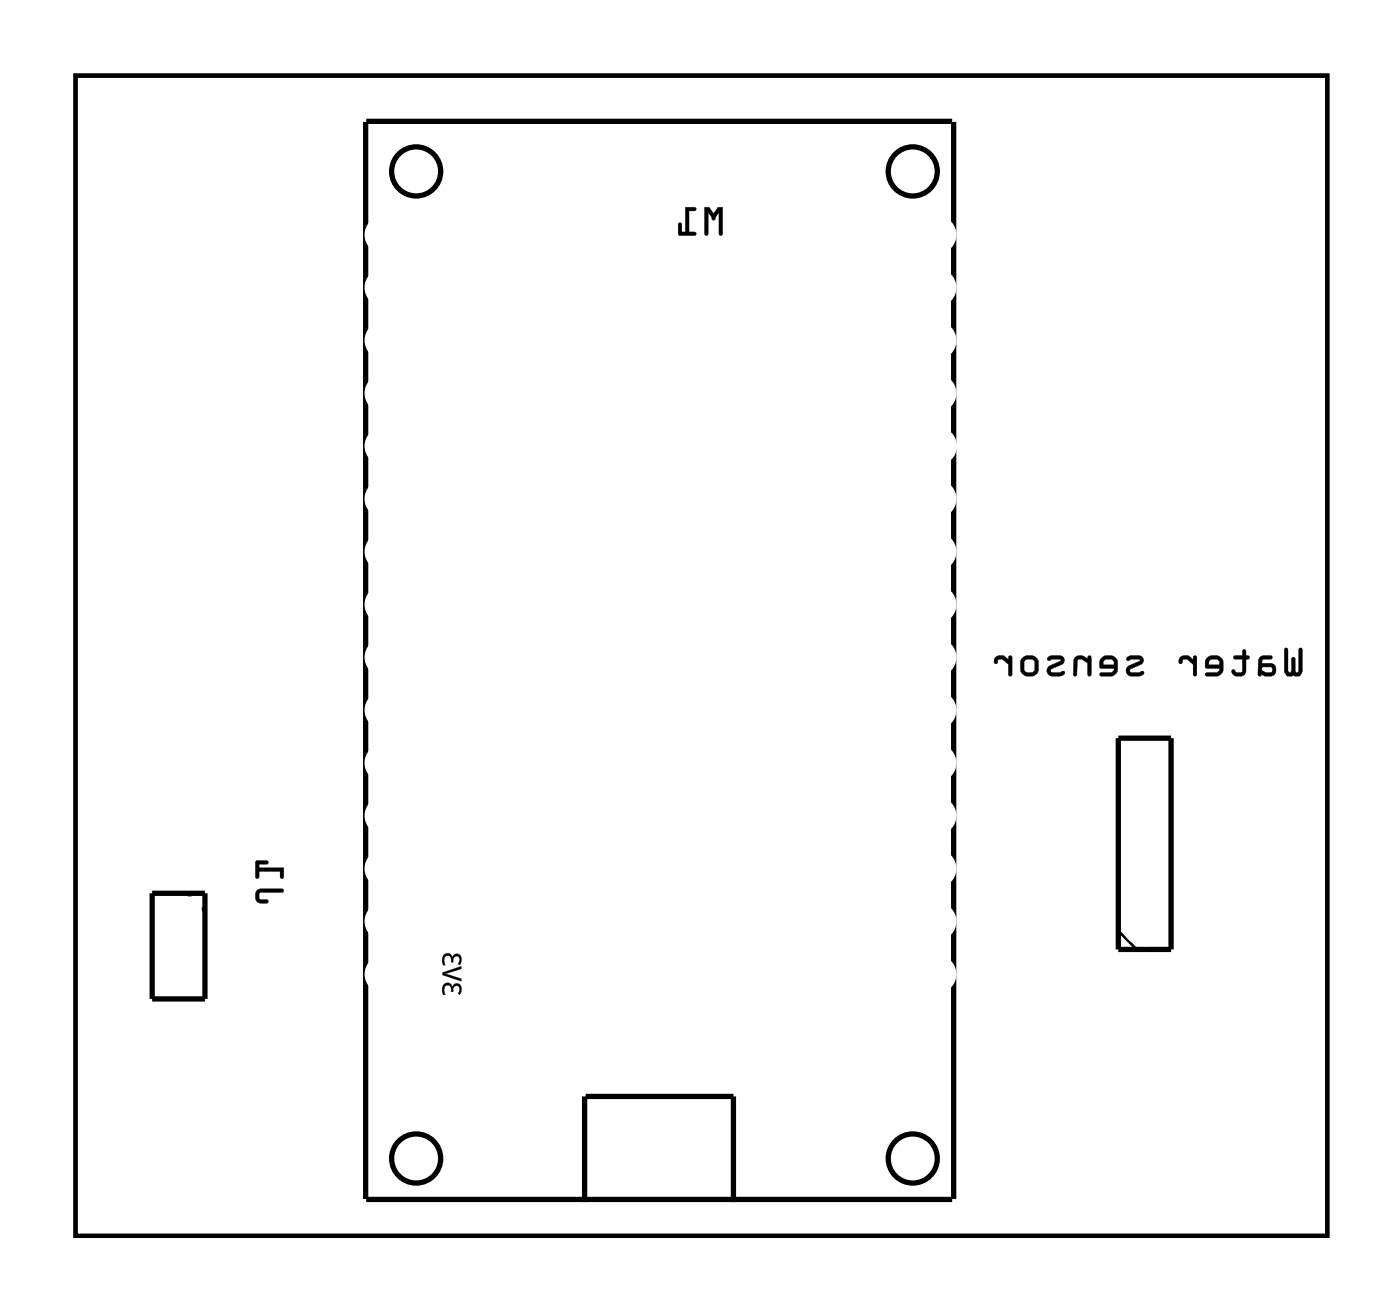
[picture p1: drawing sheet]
<svg xmlns="http://www.w3.org/2000/svg" width="67mm" height="63mm" viewBox="0 0 67 63" stroke-linecap="round" stroke-linejoin="round" font-family="sans-serif">
<path d="M3.6 3.6h60.3v55.8h-60.3z" fill="none" stroke="#000" stroke-width=".2"/>
<g fill="#000">
<path d="M33.9 10l.1 1.3 .1-.1v-1l.2 .3a.1 .1 0 0 0 0 .1 .1 .1 0 0 0 .1-.1l.2-.3v1l.1 .1 .1-1.3h-.2l-.3 .3-.2-.3zM33 10v1.2h-.2v-.4l-.1-.1-.1 .6h.9v-.1h-.3v-1.1h.3v-.1z"/>
<path d="M33.9 10v1.2a.1 .1 0 0 0 .1 .1 .1 .1 0 0 0 .1-.1v-1l.1 .3a.1 .1 0 0 0 .1 .1 .1 .1 0 0 0 .1-.1l.2-.3v1a.1 .1 0 0 0 .1 .1 .1 .1 0 0 0 .1-.1v-1.2h-.2l-.3 .3-.2-.3zM33.9 10h.2l.2 .3 .3-.3h.2l-.1 1.3-.1-.1v-1l-.3 .4-.2-.4v1l-.1 .1h-.1zM33 10v1.2h-.2v-.4a.1 .1 0 0 0-.1-.1 .1 .1 0 0 0-.1 .1l.1 .5h.7a.1 .1 0 0 0 .1-.1 .1 .1 0 0 0-.1-.1l-.2 .1v-1.1l.2 .1a.1 .1 0 0 0 .1-.1 .1 .1 0 0 0-.1-.1zM33 10h.5v.1h-.3v1.1h.3v.1h-.8v-.6l.1 .1v.4h.2z"/>
<path d="M3.6 3.6v55.8h60.3v-55.8zM3.6 3.6h60.3v55.8h-60.3z"/>
<path d="M61.8 31.2v1.1l.1 .2h.7l.1-.2v-1.1h-.1h-.1v1.1h-.1h-.1v-.6l-.1-.1v.1v.6h-.2v-1.1zM60.6 31.6l-.1 .9h.7a.31 .31 0 0 0 .2-.3 .31 .31 0 0 0-.2-.3h-.5v-.1l.1-.1h.4v-.2zM60.8 32.1h.4v.2h-.3l-.2-.1zM59.4 31.6v.1h.4v.6h-.3l-.1-.1-.1 .1a.35 .35 0 0 0 .3 .3 .35 .35 0 0 0 .4-.3v-.6l.1-.1-.1-.1-.1-.2h-.1v.2zM58.1 31.6l-.1 .2v.3l.7 .1-.1 .1-.5 .1-.1 .1h.7l.2-.3-.1-.5-.3-.2h-.2zM58.2 31.8l.4-.1 .1 .3h-.5zM56.8 31.6l-.1 .2a.1 .1 0 0 0 .1 .1 .1 .1 0 0 0 .1-.1l.2-.1 .3 .3v.5h.2v-.9h-.1l-.1 .1-.2-.2zM54.2 31.6v.1a.12 .12 0 0 0 .1 .1 .12 .12 0 0 0 .1-.1l.5 .1-.5 .2a.27 .27 0 0 0-.2 .3 .27 .27 0 0 0 .3 .2l.5-.1v-.1h-.2h-.4v-.1l.5-.2a.22 .22 0 0 0 .1-.3 .22 .22 0 0 0-.2-.2h-.4zM53 31.6l-.1 .2v.3l.7 .1-.1 .1-.5 .1-.1 .1h.7l.2-.3-.1-.5-.2-.2h-.3zM53.2 31.8l.3-.1 .1 .3h-.5zM51.8 31.6l-.1 .2v.7h.1l.1-.7v-.1l.4 .2 .1 .6h.1v-.9h-.1l-.1 .1-.3-.2zM50.4 31.6v.1a.12 .12 0 0 0 .1 .1 .12 .12 0 0 0 .1-.1l.5 .1-.6 .2a.27 .27 0 0 0-.1 .3 .27 .27 0 0 0 .3 .2l.5-.1v-.1h-.2h-.4v-.1l.5-.2a.22 .22 0 0 0 .1-.3 .22 .22 0 0 0-.2-.2h-.4zM49 32a.5 .5 0 0 0 1 0 .5 .5 0 0 0-1 0zM49.3 31.8l.4-.1 .1 .1v.4l-.1 .1h-.3l-.1-.1zM47.9 31.6l-.1 .2a.1 .1 0 0 0 .1 .1 .1 .1 0 0 0 .1-.1l.2-.1 .3 .3v.5h.2v-.9h-.1l-.1 .1-.2-.2z"/>
<path d="M61.8 31.2v1.1l.2 .2h.2h.4l.1-.2v-1.1a.1 .1 0 0 0-.1 0 .1 .1 0 0 0-.1 0v1.1h-.2v-.6a.1 .1 0 0 0-.1-.1 .1 .1 0 0 0 0 .1v.6h-.2v-1.1zM61.8 31.2h.2v1.2l.2-.1v-.7l.1 .1v.6l.1 .1 .1-.1v-1.1h.1h.1v1.1l-.2 .2-.3-.1-.3 .1-.1-.2zM60.6 31.6l-.1 .8a.09 .09 0 0 0 .1 .1 .09 .09 0 0 0 .1-.1l.5 .1a.32 .32 0 0 0 .2-.3 .32 .32 0 0 0-.2-.3h-.5l.1-.2h.4a.1 .1 0 0 0 0-.1 .1 .1 0 0 0 0-.1zM60.7 31.6l.5-.1v.2h-.4l-.1 .1v.1h.5a.31 .31 0 0 1 .2 .3 .31 .31 0 0 1-.2 .3h-.6zM60.8 32.1h.4v.2h-.3l-.2-.1zM60.7 32.1v.1l.2 .2 .3-.1v-.2zM59.4 31.5v.2h.4v.6h-.3l-.1-.1h-.1a.21 .21 0 0 0 0 .3 .21 .21 0 0 0 .2 0h.3l.2-.1v-.7h.1a.1 .1 0 0 0 .1-.1 .1 .1 0 0 0-.1-.1h-.1v-.2a.1 .1 0 0 0-.1-.1 .1 .1 0 0 0-.1 .1v.2zM59.4 31.6l.4-.1v-.2h.1l.1 .2 .1 .1-.1 .1v.6a.37 .37 0 0 1-.4 .2 .37 .37 0 0 1-.3-.2l.1-.1 .1 .2 .2-.1h.1v-.6h-.4zM58.1 31.6l-.1 .2v.3l.7 .1-.1 .1h-.5a.1 .1 0 0 0-.1 .1 .1 .1 0 0 0 .1 .1h.5l.2-.1 .1-.1v-.5l-.3-.3h-.3zM58.1 31.7l.2-.2h.2l.3 .2 .1 .5-.2 .3h-.7l.1-.1 .5-.1 .1-.1v-.1h-.7v-.3zM58.2 31.8l.4-.1 .1 .3h-.5zM58.2 31.7v.3h.5l-.1-.3zM56.8 31.6l-.1 .2a.11 .11 0 0 0 .1 .1 .11 .11 0 0 0 .1-.1l.2-.1 .3 .3v.4a.1 .1 0 0 0 .1 .1 .1 .1 0 0 0 .1-.1v-.8a.1 .1 0 0 0-.1-.1 .1 .1 0 0 0-.1 .1v.1l-.2-.2zM56.8 31.6l.4-.1 .2 .2 .1-.1h.1v.9h-.2v-.5l-.3-.3h-.1l-.2 .2zM54.2 31.6a.12 .12 0 0 0 .1 .2 .12 .12 0 0 0 .1-.1l.5 .1-.6 .2a.28 .28 0 0 0-.1 .3 .28 .28 0 0 0 .3 .2l.5-.1a.12 .12 0 0 0 0-.1 .12 .12 0 0 0-.2 0h-.4l.6-.4v-.2l-.1-.2a.71 .71 0 0 0-.7 .1zM54.2 31.6l.2-.1h.4a.22 .22 0 0 1 .2 .2 .22 .22 0 0 1-.1 .3l-.5 .2v.1l.4 .1 .2-.1v.1l-.2 .1h-.4l-.2-.1v-.3l.7-.3-.5-.1a.09 .09 0 0 1-.1 .1 .11 .11 0 0 1-.1-.2zM53 31.6l-.1 .2v.3l.7 .1-.1 .1h-.5a.1 .1 0 0 0-.1 .1 .1 .1 0 0 0 .1 .1h.5l.2-.1 .1-.1v-.5l-.2-.3h-.4zM53 31.7l.2-.2h.3l.2 .2 .1 .5-.2 .3h-.6v-.1l.5-.1 .1-.1v-.1h-.6l-.1-.3zM53.2 31.8l.3-.1 .1 .3h-.5zM53.1 31.7v.3h.5l-.1-.3zM51.7 31.6l-.1 .8a.09 .09 0 0 0 .1 .1 .09 .09 0 0 0 .1-.1l.1-.6 .2-.1 .2 .2v.5a.1 .1 0 0 0 .1 .1 .1 .1 0 0 0 .1-.1v-.8a.1 .1 0 0 0-.1-.1 .11 .11 0 0 0-.1 .2l-.3-.2zM51.8 31.6l.2-.1 .4 .2v-.1h.1v.9h-.1v-.6l-.3-.2-.2 .1-.1 .7h-.1v-.7zM50.4 31.6a.12 .12 0 0 0 .1 .2 .12 .12 0 0 0 .1-.1l.4 .1-.5 .2a.28 .28 0 0 0-.1 .3 .28 .28 0 0 0 .3 .2l.5-.1a.12 .12 0 0 0 0-.1 .12 .12 0 0 0-.2 0h-.4l.6-.4v-.2l-.1-.2a.71 .71 0 0 0-.7 .1zM50.4 31.6l.2-.1h.4a.22 .22 0 0 1 .2 .2 .22 .22 0 0 1-.1 .3l-.5 .2v.1l.4 .1 .2-.1v.1l-.2 .1h-.4l-.2-.1v-.3l.7-.3-.5-.1a.09 .09 0 0 1-.1 .1 .11 .11 0 0 1-.1-.2zM49 32a.51 .51 0 0 0 1 0 .51 .51 0 0 0-1 0zM49 32a.5 .5 0 0 1 1 0 .5 .5 0 0 1-1 0zM49.3 31.8l.4-.1 .1 .1v.4l-.1 .1h-.4zM49.3 31.7v.5l.1 .2 .3-.1 .1-.1v-.4l-.1-.1zM47.9 31.6l-.1 .2a.11 .11 0 0 0 .2 .1 .11 .11 0 0 0 0-.1l.2-.1 .3 .3v.4a.1 .1 0 0 0 .1 .1 .1 .1 0 0 0 .1-.1v-.8a.1 .1 0 0 0-.1-.1 .1 .1 0 0 0-.1 .1v.1l-.2-.2zM47.9 31.6l.4-.1 .2 .2 .1-.1h.1v.9h-.2v-.5l-.3-.3h-.1l-.2 .2z"/>
<path d="M12.4 42.8l-.1 .5 .3 .1h.3v-.1l-.4-.1v-.3h1.1l.1-.1-.1-.1h-1zM12.3 41.4v.9l.2-.1v-.3h1v.3h.2v-.5h-1.2v-.1h.4v-.2z"/>
<path d="M12.4 42.8l-.1 .2 .1 .4 .4 .1a.1 .1 0 0 0 .1-.1 .1 .1 0 0 0-.1-.1l-.3-.1v-.2l1.1-.1a.1 .1 0 0 0 .1-.1 .1 .1 0 0 0-.1-.1h-1zM12.4 42.8h.2h1v.1h-1.1v.3l.4 .2h-.3l-.3-.1zM12.3 41.4v.8a.1 .1 0 0 0 .1 .1 .1 .1 0 0 0 .1-.1v-.3h1v.3a.1 .1 0 0 0 .1 .1 .1 .1 0 0 0 .1-.1v-.5h-1.2v-.1h.3a.1 .1 0 0 0 .1-.1 .1 .1 0 0 0-.1-.1zM12.3 41.4h.6v.1l-.4 .1v.1h1.2l-.1 .5h-.1v-.3h-1v.3h-.1z"/>
<path d="M21.4 47.3l-.1 .1a.3 .3 0 0 0 .1 .4v-.1a.2 .2 0 0 1 0-.3 .2 .2 0 0 1 .3 0 .2 .2 0 0 1 0 .3h.1a.19 .19 0 0 1 .1-.3 .19 .19 0 0 1 .2 .1 .19 .19 0 0 1-.1 .3h.1a.27 .27 0 0 0 .1-.4 .27 .27 0 0 0-.4 0v.1a.23 .23 0 0 0-.2-.2 .23 .23 0 0 0-.2 0zM21.3 46.8v.1l.9 .3v-.1l-.8-.3 .8-.2v-.1zM21.4 45.9l-.1 .1a.3 .3 0 0 0 .1 .4v-.1a.2 .2 0 0 1 0-.3 .2 .2 0 0 1 .3 0 .2 .2 0 0 1 0 .3h.1a.19 .19 0 0 1 .1-.3 .19 .19 0 0 1 .2 .1 .19 .19 0 0 1-.1 .3h.1a.27 .27 0 0 0 .1-.4 .27 .27 0 0 0-.4 0v.1a.23 .23 0 0 0-.2-.2 .23 .23 0 0 0-.2 0z"/>
<path d="M21.4 47.3l-.1 .2a.2 .2 0 0 0 0 .2 .2 .2 0 0 0 .1 .1 .23 .23 0 0 1 0-.3 .23 .23 0 0 1 .3 0v.2h.1a.19 .19 0 0 1 .1-.3 .19 .19 0 0 1 .2 .1 .19 .19 0 0 1-.1 .3h.1a.27 .27 0 0 0 .1-.4 .27 .27 0 0 0-.4 .1 .23 .23 0 0 0-.2-.2 .23 .23 0 0 0-.2 0zM21.4 47.4a.23 .23 0 0 1 .2-.1 .23 .23 0 0 1 .2 .2 .25 .25 0 0 1 .3-.2 .25 .25 0 0 1 .1 .5h-.1h-.1a.19 .19 0 0 0 .1-.3 .19 .19 0 0 0-.2-.1 .19 .19 0 0 0-.1 .3h-.1a.21 .21 0 0 0 0-.3 .21 .21 0 0 0-.3 0 .21 .21 0 0 0 0 .3v.1h-.1zM21.3 46.8v.1l.9 .3v-.1l-.8-.3 .8-.2v-.1zM21.3 46.8l.9-.3v.1l-.8 .2 .8 .3v.1l-.9-.3zM21.4 45.9l-.1 .2a.2 .2 0 0 0 0 .2 .2 .2 0 0 0 .1 .1 .23 .23 0 0 1 0-.3 .23 .23 0 0 1 .3-.1v.3h.1a.19 .19 0 0 1 .1-.3 .19 .19 0 0 1 .2 .1 .19 .19 0 0 1-.1 .3h.1a.27 .27 0 0 0 .1-.4 .27 .27 0 0 0-.4 .1 .23 .23 0 0 0-.2-.3 .23 .23 0 0 0-.2 .1zM21.4 45.9a.23 .23 0 0 1 .2 0 .23 .23 0 0 1 .2 .2 .25 .25 0 0 1 .3-.2 .25 .25 0 0 1 .1 .4l-.1 .1h-.1a.19 .19 0 0 0 .1-.3 .19 .19 0 0 0-.2-.1 .19 .19 0 0 0-.1 .3h-.1a.21 .21 0 0 0 0-.3 .21 .21 0 0 0-.3 0 .21 .21 0 0 0 0 .3v.1h-.1z"/>
</g>
<g fill="none" stroke="#000" stroke-width=".25">
<path d="M17.6 5.9v51.8M17.6 5.8h28.2M45.9 5.9v51.8M53.8 35.5h2.6v10.2h-2.6zM7.3 43h2.6v5h-2.6zM17.6 57.7h28.2M28.1 52.7v5.1M28.2 52.7h7.1v5.1"/>
<circle cx="20" cy="8.2" r="1.18"/>
<circle cx="43.9" cy="8.2" r="1.18"/>
<circle cx="20" cy="55.7" r="1.18"/>
<circle cx="43.9" cy="55.7" r="1.18"/>
</g>
<path d="M9 43l.9 .9M53.8 44.8l.9 .9" fill="none" stroke="#000" stroke-width=".13"/>
<circle cx="19.1" cy="46.9" r=".57" fill="#fff"/>
<circle cx="19.1" cy="46.9" r=".57" fill="none" stroke="#fff" stroke-width=".43"/>
<path d="M18 46.4a.66 .66 0 0 0-.1 .7 .66 .66 0 0 0 .6 .4h1.3a.66 .66 0 0 0 .6-.6 .66 .66 0 0 0-.6-.7h-1.3zM18.7 46.9a.41 .41 0 0 1 .8 0 .41 .41 0 0 1-.8 0z" fill="#fff"/>
<g fill="none" stroke="#fff" stroke-width=".51">
<path d="M18 46.4l.5-.2h1.3a.66 .66 0 0 1 .6 .7 .66 .66 0 0 1-.6 .6h-1.3a.66 .66 0 0 1-.6-.4 .66 .66 0 0 1 .1-.7z"/>
<circle cx="19.1" cy="46.9" r=".41"/>
</g>
<circle cx="19.1" cy="44.3" r=".57" fill="#fff"/>
<circle cx="19.1" cy="44.3" r=".57" fill="none" stroke="#fff" stroke-width=".43"/>
<path d="M18 43.8a.66 .66 0 0 0-.1 .8 .66 .66 0 0 0 .6 .4h1.3a.66 .66 0 0 0 .6-.7 .66 .66 0 0 0-.6-.6h-1.3zM18.7 44.3a.41 .41 0 0 1 .8 0 .41 .41 0 0 1-.8 0z" fill="#fff"/>
<g fill="none" stroke="#fff" stroke-width=".51">
<path d="M18 43.8l.5-.1h1.3a.66 .66 0 0 1 .6 .6 .66 .66 0 0 1-.6 .7h-1.3a.66 .66 0 0 1-.6-.4 .66 .66 0 0 1 .1-.8z"/>
<circle cx="19.1" cy="44.3" r=".41"/>
</g>
<circle cx="19.1" cy="41.8" r=".57" fill="#fff"/>
<circle cx="19.1" cy="41.8" r=".57" fill="none" stroke="#fff" stroke-width=".43"/>
<path d="M18 41.3a.66 .66 0 0 0-.2 .7 .66 .66 0 0 0 .7 .4h1.3a.66 .66 0 0 0 .6-.6 .66 .66 0 0 0-.6-.7h-1.3zM18.7 41.8a.41 .41 0 0 1 .8 0 .41 .41 0 0 1-.8 0z" fill="#fff"/>
<g fill="none" stroke="#fff" stroke-width=".51">
<path d="M18 41.3l.5-.2h1.3a.66 .66 0 0 1 .6 .7 .66 .66 0 0 1-.6 .6h-1.3a.66 .66 0 0 1-.7-.4 .66 .66 0 0 1 .2-.7z"/>
<circle cx="19.1" cy="41.8" r=".41"/>
</g>
<circle cx="19.1" cy="39.2" r=".57" fill="#fff"/>
<circle cx="19.1" cy="39.2" r=".57" fill="none" stroke="#fff" stroke-width=".43"/>
<path d="M18 38.8a.66 .66 0 0 0-.1 .7 .66 .66 0 0 0 .6 .4h1.3a.66 .66 0 0 0 .6-.7 .66 .66 0 0 0-.6-.6h-1.3zM18.7 39.2a.41 .41 0 0 1 .8 0 .41 .41 0 0 1-.8 0z" fill="#fff"/>
<g fill="none" stroke="#fff" stroke-width=".51">
<path d="M18 38.8l.5-.2h1.3a.66 .66 0 0 1 .6 .6 .66 .66 0 0 1-.6 .7h-1.3a.66 .66 0 0 1-.6-.4 .66 .66 0 0 1 .1-.7z"/>
<circle cx="19.1" cy="39.2" r=".41"/>
</g>
<circle cx="19.1" cy="36.7" r=".57" fill="#fff"/>
<circle cx="19.1" cy="36.7" r=".57" fill="none" stroke="#fff" stroke-width=".43"/>
<path d="M18 36.2a.66 .66 0 0 0-.2 .7 .66 .66 0 0 0 .7 .5h1.3a.66 .66 0 0 0 .6-.7 .66 .66 0 0 0-.6-.7h-1.3zM18.7 36.7a.41 .41 0 0 1 .8 0 .41 .41 0 0 1-.8 0z" fill="#fff"/>
<g fill="none" stroke="#fff" stroke-width=".51">
<path d="M18 36.2l.5-.2h1.3a.66 .66 0 0 1 .6 .7 .66 .66 0 0 1-.6 .7h-1.3a.66 .66 0 0 1-.7-.5 .66 .66 0 0 1 .2-.7z"/>
<circle cx="19.1" cy="36.7" r=".41"/>
</g>
<circle cx="19.1" cy="34.2" r=".57" fill="#fff"/>
<circle cx="19.1" cy="34.2" r=".57" fill="none" stroke="#fff" stroke-width=".43"/>
<path d="M18 33.7a.66 .66 0 0 0-.1 .7 .66 .66 0 0 0 .6 .4h1.3a.66 .66 0 0 0 .6-.6 .66 .66 0 0 0-.6-.7h-1.3zM18.7 34.2a.41 .41 0 0 1 .8 0 .41 .41 0 0 1-.8 0z" fill="#fff"/>
<g fill="none" stroke="#fff" stroke-width=".51">
<path d="M18 33.7l.5-.2h1.3a.66 .66 0 0 1 .6 .7 .66 .66 0 0 1-.6 .6h-1.3a.66 .66 0 0 1-.6-.4 .66 .66 0 0 1 .1-.7z"/>
<circle cx="19.1" cy="34.2" r=".41"/>
</g>
<circle cx="19.1" cy="31.6" r=".57" fill="#fff"/>
<circle cx="19.1" cy="31.6" r=".57" fill="none" stroke="#fff" stroke-width=".43"/>
<path d="M18 31.1a.66 .66 0 0 0-.1 .8 .66 .66 0 0 0 .6 .4h1.3a.66 .66 0 0 0 .6-.7 .66 .66 0 0 0-.6-.6h-1.3zM18.7 31.6a.41 .41 0 0 1 .8 0 .41 .41 0 0 1-.8 0z" fill="#fff"/>
<g fill="none" stroke="#fff" stroke-width=".51">
<path d="M18 31.1l.5-.1h1.3a.66 .66 0 0 1 .6 .6 .66 .66 0 0 1-.6 .7h-1.3a.66 .66 0 0 1-.6-.4 .66 .66 0 0 1 .1-.8z"/>
<circle cx="19.1" cy="31.6" r=".41"/>
</g>
<circle cx="19.1" cy="29.1" r=".57" fill="#fff"/>
<circle cx="19.1" cy="29.1" r=".57" fill="none" stroke="#fff" stroke-width=".43"/>
<path d="M18 28.6a.66 .66 0 0 0-.2 .7 .66 .66 0 0 0 .7 .4h1.3a.66 .66 0 0 0 .6-.6 .66 .66 0 0 0-.6-.7h-1.3zM18.7 29.1a.41 .41 0 0 1 .8 0 .41 .41 0 0 1-.8 0z" fill="#fff"/>
<g fill="none" stroke="#fff" stroke-width=".51">
<path d="M18 28.6l.5-.2h1.3a.66 .66 0 0 1 .6 .7 .66 .66 0 0 1-.6 .6h-1.3a.66 .66 0 0 1-.7-.4 .66 .66 0 0 1 .2-.7z"/>
<circle cx="19.1" cy="29.1" r=".41"/>
</g>
<circle cx="19.1" cy="26.5" r=".57" fill="#fff"/>
<circle cx="19.1" cy="26.5" r=".57" fill="none" stroke="#fff" stroke-width=".43"/>
<path d="M18 26.1a.66 .66 0 0 0-.1 .7 .66 .66 0 0 0 .6 .4h1.3a.66 .66 0 0 0 .6-.7 .66 .66 0 0 0-.6-.6h-1.3zM18.7 26.5a.41 .41 0 0 1 .8 0 .41 .41 0 0 1-.8 0z" fill="#fff"/>
<g fill="none" stroke="#fff" stroke-width=".51">
<path d="M18 26.1l.5-.2h1.3a.66 .66 0 0 1 .6 .6 .66 .66 0 0 1-.6 .7h-1.3a.66 .66 0 0 1-.6-.4 .66 .66 0 0 1 .1-.7z"/>
<circle cx="19.1" cy="26.5" r=".41"/>
</g>
<circle cx="19.1" cy="24" r=".57" fill="#fff"/>
<circle cx="19.1" cy="24" r=".57" fill="none" stroke="#fff" stroke-width=".43"/>
<path d="M18 23.5a.66 .66 0 0 0-.1 .7 .66 .66 0 0 0 .6 .5h1.3a.66 .66 0 0 0 .6-.7 .66 .66 0 0 0-.6-.7h-1.3zM18.7 24a.41 .41 0 0 1 .8 0 .41 .41 0 0 1-.8 0z" fill="#fff"/>
<g fill="none" stroke="#fff" stroke-width=".51">
<path d="M18 23.5l.5-.2h1.3a.66 .66 0 0 1 .6 .7 .66 .66 0 0 1-.6 .7h-1.3a.66 .66 0 0 1-.6-.5 .66 .66 0 0 1 .1-.7z"/>
<circle cx="19.1" cy="24" r=".41"/>
</g>
<circle cx="19.1" cy="21.5" r=".57" fill="#fff"/>
<circle cx="19.1" cy="21.5" r=".57" fill="none" stroke="#fff" stroke-width=".43"/>
<path d="M18 21a.66 .66 0 0 0-.1 .7 .66 .66 0 0 0 .6 .4h1.3a.66 .66 0 0 0 .6-.6 .66 .66 0 0 0-.6-.7h-1.3zM18.7 21.5a.41 .41 0 0 1 .8 0 .41 .41 0 0 1-.8 0z" fill="#fff"/>
<g fill="none" stroke="#fff" stroke-width=".51">
<path d="M18 21l.5-.2h1.3a.66 .66 0 0 1 .6 .7 .66 .66 0 0 1-.6 .6h-1.3a.66 .66 0 0 1-.6-.4 .66 .66 0 0 1 .1-.7z"/>
<circle cx="19.1" cy="21.5" r=".41"/>
</g>
<circle cx="19.1" cy="18.9" r=".57" fill="#fff"/>
<circle cx="19.1" cy="18.9" r=".57" fill="none" stroke="#fff" stroke-width=".43"/>
<path d="M18 18.4a.66 .66 0 0 0-.2 .8 .66 .66 0 0 0 .7 .4h1.3a.66 .66 0 0 0 .6-.7 .66 .66 0 0 0-.6-.6h-1.3zM18.7 18.9a.41 .41 0 0 1 .8 0 .41 .41 0 0 1-.8 0z" fill="#fff"/>
<g fill="none" stroke="#fff" stroke-width=".51">
<path d="M18 18.4l.5-.1h1.3a.66 .66 0 0 1 .6 .6 .66 .66 0 0 1-.6 .7h-1.3a.66 .66 0 0 1-.7-.4 .66 .66 0 0 1 .2-.8z"/>
<circle cx="19.1" cy="18.9" r=".41"/>
</g>
<circle cx="19.1" cy="16.4" r=".57" fill="#fff"/>
<circle cx="19.1" cy="16.4" r=".57" fill="none" stroke="#fff" stroke-width=".43"/>
<path d="M18 15.9a.66 .66 0 0 0-.1 .7 .66 .66 0 0 0 .6 .4h1.3a.66 .66 0 0 0 .6-.6 .66 .66 0 0 0-.6-.7h-1.3zM18.7 16.4a.41 .41 0 0 1 .8 0 .41 .41 0 0 1-.8 0z" fill="#fff"/>
<g fill="none" stroke="#fff" stroke-width=".51">
<path d="M18 15.9l.5-.2h1.3a.66 .66 0 0 1 .6 .7 .66 .66 0 0 1-.6 .6h-1.3a.66 .66 0 0 1-.6-.4 .66 .66 0 0 1 .1-.7z"/>
<circle cx="19.1" cy="16.4" r=".41"/>
</g>
<circle cx="19.1" cy="13.8" r=".57" fill="#fff"/>
<circle cx="19.1" cy="13.8" r=".57" fill="none" stroke="#fff" stroke-width=".43"/>
<path d="M18 13.4a.66 .66 0 0 0-.2 .7 .66 .66 0 0 0 .7 .4h1.3a.66 .66 0 0 0 .6-.7 .66 .66 0 0 0-.6-.6h-1.3zM18.7 13.8a.41 .41 0 0 1 .8 0 .41 .41 0 0 1-.8 0z" fill="#fff"/>
<g fill="none" stroke="#fff" stroke-width=".51">
<path d="M18 13.4l.5-.2h1.3a.66 .66 0 0 1 .6 .6 .66 .66 0 0 1-.6 .7h-1.3a.66 .66 0 0 1-.7-.4 .66 .66 0 0 1 .2-.7z"/>
<circle cx="19.1" cy="13.8" r=".41"/>
</g>
<circle cx="19.1" cy="11.3" r=".57" fill="#fff"/>
<circle cx="19.1" cy="11.3" r=".57" fill="none" stroke="#fff" stroke-width=".43"/>
<path d="M18 10.8a.66 .66 0 0 0-.1 .7 .66 .66 0 0 0 .6 .5h1.3a.66 .66 0 0 0 .6-.7 .66 .66 0 0 0-.6-.7h-1.3zM18.7 11.3a.41 .41 0 0 1 .8 0 .41 .41 0 0 1-.8 0z" fill="#fff"/>
<g fill="none" stroke="#fff" stroke-width=".51">
<path d="M18 10.8l.5-.2h1.3a.66 .66 0 0 1 .6 .7 .66 .66 0 0 1-.6 .7h-1.3a.66 .66 0 0 1-.6-.5 .66 .66 0 0 1 .1-.7z"/>
<circle cx="19.1" cy="11.3" r=".41"/>
</g>
<circle cx="44.5" cy="11.3" r=".57" fill="#fff"/>
<circle cx="44.5" cy="11.3" r=".57" fill="none" stroke="#fff" stroke-width=".43"/>
<path d="M43.3 10.8a.66 .66 0 0 0-.1 .7 .66 .66 0 0 0 .6 .5h1.3a.66 .66 0 0 0 .7-.7 .66 .66 0 0 0-.7-.7h-1.3zM44 11.3a.45 .45 0 0 1 .9 0 .45 .45 0 0 1-.9 0z" fill="#fff"/>
<g fill="none" stroke="#fff" stroke-width=".51">
<path d="M43.3 10.8l.5-.2h1.3a.66 .66 0 0 1 .7 .7 .66 .66 0 0 1-.7 .7h-1.3a.66 .66 0 0 1-.6-.5 .66 .66 0 0 1 .1-.7z"/>
<circle cx="44.5" cy="11.3" r=".41"/>
</g>
<circle cx="44.5" cy="13.8" r=".57" fill="#fff"/>
<circle cx="44.5" cy="13.8" r=".57" fill="none" stroke="#fff" stroke-width=".43"/>
<path d="M43.3 13.4a.66 .66 0 0 0-.1 .7 .66 .66 0 0 0 .6 .4h1.3a.66 .66 0 0 0 .7-.7 .66 .66 0 0 0-.7-.6h-1.3zM44 13.8a.45 .45 0 0 1 .9 0 .45 .45 0 0 1-.9 0z" fill="#fff"/>
<g fill="none" stroke="#fff" stroke-width=".51">
<path d="M43.3 13.4l.5-.2h1.3a.66 .66 0 0 1 .7 .6 .66 .66 0 0 1-.7 .7h-1.3a.66 .66 0 0 1-.6-.4 .66 .66 0 0 1 .1-.7z"/>
<circle cx="44.5" cy="13.8" r=".41"/>
</g>
<circle cx="44.5" cy="16.4" r=".57" fill="#fff"/>
<circle cx="44.5" cy="16.4" r=".57" fill="none" stroke="#fff" stroke-width=".43"/>
<path d="M43.3 15.9a.66 .66 0 0 0-.1 .7 .66 .66 0 0 0 .6 .4h1.3a.66 .66 0 0 0 .7-.6 .66 .66 0 0 0-.7-.7h-1.3zM44 16.4a.45 .45 0 0 1 .9 0 .45 .45 0 0 1-.9 0z" fill="#fff"/>
<g fill="none" stroke="#fff" stroke-width=".51">
<path d="M43.3 15.9l.5-.2h1.3a.66 .66 0 0 1 .7 .7 .66 .66 0 0 1-.7 .6h-1.3a.66 .66 0 0 1-.6-.4 .66 .66 0 0 1 .1-.7z"/>
<circle cx="44.5" cy="16.4" r=".41"/>
</g>
<circle cx="44.5" cy="18.9" r=".57" fill="#fff"/>
<circle cx="44.5" cy="18.9" r=".57" fill="none" stroke="#fff" stroke-width=".43"/>
<path d="M43.3 18.4a.66 .66 0 0 0-.1 .8 .66 .66 0 0 0 .6 .4h1.3a.66 .66 0 0 0 .7-.7 .66 .66 0 0 0-.7-.6h-1.3zM44 18.9a.45 .45 0 0 1 .9 0 .45 .45 0 0 1-.9 0z" fill="#fff"/>
<g fill="none" stroke="#fff" stroke-width=".51">
<path d="M43.3 18.4l.5-.1h1.3a.66 .66 0 0 1 .7 .6 .66 .66 0 0 1-.7 .7h-1.3a.66 .66 0 0 1-.6-.4 .66 .66 0 0 1 .1-.8z"/>
<circle cx="44.5" cy="18.9" r=".41"/>
</g>
<circle cx="44.5" cy="21.5" r=".57" fill="#fff"/>
<circle cx="44.5" cy="21.5" r=".57" fill="none" stroke="#fff" stroke-width=".43"/>
<path d="M43.4 21a.66 .66 0 0 0-.2 .7 .66 .66 0 0 0 .6 .4h1.3a.66 .66 0 0 0 .7-.6 .66 .66 0 0 0-.7-.7h-1.3zM44.1 21.5a.41 .41 0 0 1 .8 0 .41 .41 0 0 1-.8 0z" fill="#fff"/>
<g fill="none" stroke="#fff" stroke-width=".51">
<path d="M43.4 21l.4-.2h1.3a.66 .66 0 0 1 .7 .7 .66 .66 0 0 1-.7 .6h-1.3a.66 .66 0 0 1-.6-.4 .66 .66 0 0 1 .2-.7z"/>
<circle cx="44.5" cy="21.5" r=".41"/>
</g>
<circle cx="44.5" cy="24" r=".57" fill="#fff"/>
<circle cx="44.5" cy="24" r=".57" fill="none" stroke="#fff" stroke-width=".43"/>
<path d="M43.3 23.5a.66 .66 0 0 0-.1 .7 .66 .66 0 0 0 .6 .5h1.3a.66 .66 0 0 0 .7-.7 .66 .66 0 0 0-.7-.7h-1.3zM44.1 24a.41 .41 0 0 1 .8 0 .41 .41 0 0 1-.8 0z" fill="#fff"/>
<g fill="none" stroke="#fff" stroke-width=".51">
<path d="M43.3 23.5l.5-.2h1.3a.66 .66 0 0 1 .7 .7 .66 .66 0 0 1-.7 .7h-1.3a.66 .66 0 0 1-.6-.5 .66 .66 0 0 1 .1-.7z"/>
<circle cx="44.5" cy="24" r=".41"/>
</g>
<circle cx="44.5" cy="26.5" r=".57" fill="#fff"/>
<circle cx="44.5" cy="26.5" r=".57" fill="none" stroke="#fff" stroke-width=".43"/>
<path d="M43.3 26.1a.66 .66 0 0 0-.1 .7 .66 .66 0 0 0 .6 .4h1.3a.66 .66 0 0 0 .7-.7 .66 .66 0 0 0-.7-.6h-1.3zM44.1 26.5a.41 .41 0 0 1 .8 0 .41 .41 0 0 1-.8 0z" fill="#fff"/>
<g fill="none" stroke="#fff" stroke-width=".51">
<path d="M43.3 26.1l.5-.2h1.3a.66 .66 0 0 1 .7 .6 .66 .66 0 0 1-.7 .7h-1.3a.66 .66 0 0 1-.6-.4 .66 .66 0 0 1 .1-.7z"/>
<circle cx="44.5" cy="26.5" r=".41"/>
</g>
<circle cx="44.5" cy="29.1" r=".57" fill="#fff"/>
<circle cx="44.5" cy="29.1" r=".57" fill="none" stroke="#fff" stroke-width=".43"/>
<path d="M43.3 28.6a.66 .66 0 0 0-.1 .7 .66 .66 0 0 0 .6 .4h1.3a.66 .66 0 0 0 .7-.6 .66 .66 0 0 0-.7-.7h-1.3zM44.1 29.1a.41 .41 0 0 1 .8 0 .41 .41 0 0 1-.8 0z" fill="#fff"/>
<g fill="none" stroke="#fff" stroke-width=".51">
<path d="M43.3 28.6l.5-.2h1.3a.66 .66 0 0 1 .7 .7 .66 .66 0 0 1-.7 .6h-1.3a.66 .66 0 0 1-.6-.4 .66 .66 0 0 1 .1-.7z"/>
<circle cx="44.5" cy="29.1" r=".41"/>
</g>
<circle cx="44.5" cy="31.6" r=".57" fill="#fff"/>
<circle cx="44.5" cy="31.6" r=".57" fill="none" stroke="#fff" stroke-width=".43"/>
<path d="M43.3 31.1a.66 .66 0 0 0-.1 .8 .66 .66 0 0 0 .6 .4h1.3a.66 .66 0 0 0 .7-.7 .66 .66 0 0 0-.7-.6h-1.3zM44 31.6a.45 .45 0 0 1 .9 0 .45 .45 0 0 1-.9 0z" fill="#fff"/>
<g fill="none" stroke="#fff" stroke-width=".51">
<path d="M43.3 31.1l.5-.1h1.3a.66 .66 0 0 1 .7 .6 .66 .66 0 0 1-.7 .7h-1.3a.66 .66 0 0 1-.6-.4 .66 .66 0 0 1 .1-.8z"/>
<circle cx="44.5" cy="31.6" r=".41"/>
</g>
<circle cx="44.5" cy="34.2" r=".57" fill="#fff"/>
<circle cx="44.5" cy="34.2" r=".57" fill="none" stroke="#fff" stroke-width=".43"/>
<path d="M43.3 33.7a.66 .66 0 0 0-.1 .7 .66 .66 0 0 0 .6 .4h1.3a.66 .66 0 0 0 .7-.6 .66 .66 0 0 0-.7-.7h-1.3zM44.1 34.2a.41 .41 0 0 1 .8 0 .41 .41 0 0 1-.8 0z" fill="#fff"/>
<g fill="none" stroke="#fff" stroke-width=".51">
<path d="M43.3 33.7l.5-.2h1.3a.66 .66 0 0 1 .7 .7 .66 .66 0 0 1-.7 .6h-1.3a.66 .66 0 0 1-.6-.4 .66 .66 0 0 1 .1-.7z"/>
<circle cx="44.5" cy="34.2" r=".41"/>
</g>
<circle cx="44.5" cy="36.7" r=".57" fill="#fff"/>
<circle cx="44.5" cy="36.7" r=".57" fill="none" stroke="#fff" stroke-width=".43"/>
<path d="M43.3 36.2a.66 .66 0 0 0-.1 .7 .66 .66 0 0 0 .6 .5h1.3a.66 .66 0 0 0 .7-.7 .66 .66 0 0 0-.7-.7h-1.3zM44.1 36.7a.41 .41 0 0 1 .8 0 .41 .41 0 0 1-.8 0z" fill="#fff"/>
<g fill="none" stroke="#fff" stroke-width=".51">
<path d="M43.3 36.2l.5-.2h1.3a.66 .66 0 0 1 .7 .7 .66 .66 0 0 1-.7 .7h-1.3a.66 .66 0 0 1-.6-.5 .66 .66 0 0 1 .1-.7z"/>
<circle cx="44.5" cy="36.7" r=".41"/>
</g>
<circle cx="44.5" cy="39.2" r=".57" fill="#fff"/>
<circle cx="44.5" cy="39.2" r=".57" fill="none" stroke="#fff" stroke-width=".43"/>
<path d="M43.3 38.8a.66 .66 0 0 0-.1 .7 .66 .66 0 0 0 .6 .4h1.3a.66 .66 0 0 0 .7-.7 .66 .66 0 0 0-.7-.6h-1.3zM44 39.2a.45 .45 0 0 1 .9 0 .45 .45 0 0 1-.9 0z" fill="#fff"/>
<g fill="none" stroke="#fff" stroke-width=".51">
<path d="M43.3 38.8l.5-.2h1.3a.66 .66 0 0 1 .7 .6 .66 .66 0 0 1-.7 .7h-1.3a.66 .66 0 0 1-.6-.4 .66 .66 0 0 1 .1-.7z"/>
<circle cx="44.5" cy="39.2" r=".41"/>
</g>
<circle cx="44.5" cy="41.8" r=".57" fill="#fff"/>
<circle cx="44.5" cy="41.8" r=".57" fill="none" stroke="#fff" stroke-width=".43"/>
<path d="M43.3 41.3a.66 .66 0 0 0-.1 .7 .66 .66 0 0 0 .6 .4h1.3a.66 .66 0 0 0 .7-.6 .66 .66 0 0 0-.7-.7h-1.3zM44 41.8a.45 .45 0 0 1 .9 0 .45 .45 0 0 1-.9 0z" fill="#fff"/>
<g fill="none" stroke="#fff" stroke-width=".51">
<path d="M43.3 41.3l.5-.2h1.3a.66 .66 0 0 1 .7 .7 .66 .66 0 0 1-.7 .6h-1.3a.66 .66 0 0 1-.6-.4 .66 .66 0 0 1 .1-.7z"/>
<circle cx="44.5" cy="41.8" r=".41"/>
</g>
<circle cx="44.5" cy="44.3" r=".57" fill="#fff"/>
<circle cx="44.5" cy="44.3" r=".57" fill="none" stroke="#fff" stroke-width=".43"/>
<path d="M43.3 43.8a.66 .66 0 0 0-.1 .8 .66 .66 0 0 0 .6 .4h1.3a.66 .66 0 0 0 .7-.7 .66 .66 0 0 0-.7-.6h-1.3zM44 44.3a.45 .45 0 0 1 .9 0 .45 .45 0 0 1-.9 0z" fill="#fff"/>
<g fill="none" stroke="#fff" stroke-width=".51">
<path d="M43.3 43.8l.5-.1h1.3a.66 .66 0 0 1 .7 .6 .66 .66 0 0 1-.7 .7h-1.3a.66 .66 0 0 1-.6-.4 .66 .66 0 0 1 .1-.8z"/>
<circle cx="44.5" cy="44.3" r=".41"/>
</g>
<circle cx="44.5" cy="46.9" r=".57" fill="#fff"/>
<circle cx="44.5" cy="46.9" r=".57" fill="none" stroke="#fff" stroke-width=".43"/>
<path d="M43.3 46.4a.66 .66 0 0 0-.1 .7 .66 .66 0 0 0 .6 .4h1.3a.66 .66 0 0 0 .7-.6 .66 .66 0 0 0-.7-.7h-1.3zM44.1 46.9a.41 .41 0 0 1 .8 0 .41 .41 0 0 1-.8 0z" fill="#fff"/>
<g fill="none" stroke="#fff" stroke-width=".51">
<path d="M43.3 46.4l.5-.2h1.3a.66 .66 0 0 1 .7 .7 .66 .66 0 0 1-.7 .6h-1.3a.66 .66 0 0 1-.6-.4 .66 .66 0 0 1 .1-.7z"/>
<circle cx="44.5" cy="46.9" r=".41"/>
</g>
<path d="M7.9 43.5h1.4v1.5h-1.4z" fill="#fff"/>
<path d="M7.9 43.5h1.4v1.5h-1.4z" fill="none" stroke="#fff" stroke-width=".76" stroke-linecap="butt"/>
<circle cx="8.6" cy="44.2" r=".74" fill="#fff"/>
<circle cx="8.6" cy="44.2" r=".74" fill="none" stroke="#fff" stroke-width=".76" stroke-linecap="butt"/>
<circle cx="8.6" cy="46.8" r=".74" fill="#fff"/>
<circle cx="8.6" cy="46.8" r=".74" fill="none" stroke="#fff" stroke-width=".76" stroke-linecap="butt"/>
<circle cx="55.1" cy="44.4" r=".74" fill="#fff"/>
<circle cx="55.1" cy="44.4" r=".74" fill="none" stroke="#fff" stroke-width=".76" stroke-linecap="butt"/>
<circle cx="55.1" cy="41.9" r=".74" fill="#fff"/>
<circle cx="55.1" cy="41.9" r=".74" fill="none" stroke="#fff" stroke-width=".76" stroke-linecap="butt"/>
<circle cx="55.1" cy="39.3" r=".74" fill="#fff"/>
<circle cx="55.1" cy="39.3" r=".74" fill="none" stroke="#fff" stroke-width=".76" stroke-linecap="butt"/>
<circle cx="55.1" cy="36.8" r=".74" fill="#fff"/>
<circle cx="55.1" cy="36.8" r=".74" fill="none" stroke="#fff" stroke-width=".76" stroke-linecap="butt"/>
</svg>
